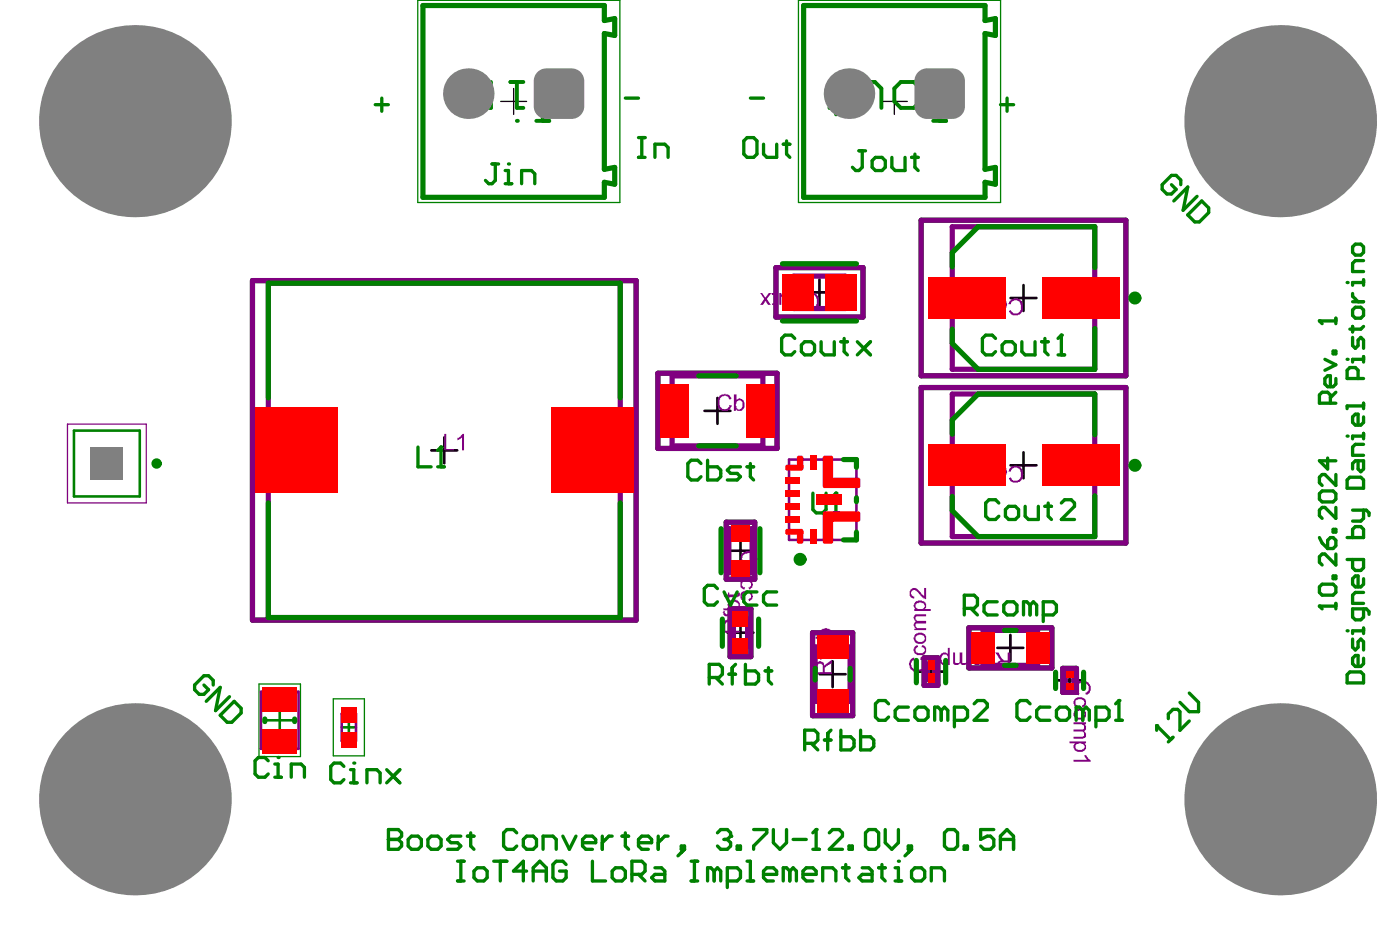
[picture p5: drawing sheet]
<svg xmlns="http://www.w3.org/2000/svg" width="180mm" height="122mm" viewBox="0 0 180 122" stroke-linecap="round" stroke-linejoin="round" font-family="sans-serif">
<path d="M54.4 .7h23.3v1.9l1.3-.2v2.2l-1.3-.3v17.5l1.3-.3v2.2l-1.3-.3v2h-23.3zM103.3 .7h23.3v1.9l1.3-.2v2.2l-1.3-.3v17.5l1.3-.3v2.2l-1.3-.3v2h-23.3zM9.5 55.3h8.5v8.5h-8.5zM34.3 92.5h3.3M35.9 90.9v3.3M43.9 93.5h1.8M44.8 92.5v1.9" fill="none" stroke="#008000" stroke-width=".33"/>
<g fill="none" stroke="#008000" stroke-width=".67">
<path d="M32.4 36.1h49.3v43.6h-49.3zM99.7 34.4h11.2v6.3h-11.2zM118.4 28.3h26.3v20h-26.3zM84.5 48h15.4v9.6h-15.4zM118.4 49.8h26.3v20h-26.3zM93.3 67.1h3.7v7.3h-3.7zM93.8 78.2h2.7v6.2h-2.7zM104.4 81.3h5.2v10.7h-5.2zM118.8 84.5h1.7v3.6h-1.7zM124.5 80.7h10.7v5.1h-10.7zM136.6 85.9h1.7v3.1h-1.7z"/>
<circle cx="20.1" cy="59.6" r=".33"/>
</g>
<path d="M8.7 54.5h10.1v10.1h-10.1z" fill="none" stroke="#800080" stroke-width=".17"/>
<g fill="none" stroke="#000" stroke-width=".33">
<path d="M103.6 37.6h3.4M105.3 35.9v3.3M129.9 38.3h3.3M131.5 36.6v3.4M55.4 57.9h3.4M57.1 56.2v3.3M90.5 52.8h3.4M92.2 51.1v3.4M129.9 59.8h3.3M131.5 58.1v3.4M93.5 70.8h3.3M95.2 69.1v3.3"/>
<path d="M95.2 79.6v3.4M93.5 81.3h3.3M105.3 86.6h3.4M107 85v3.3M118 86.3h3.3M119.6 84.6v3.4M128.2 83.2h3.3M129.8 81.6v3.3M135.8 87.4h3.3M137.5 85.8v3.3"/>
</g>
<path d="M64.3 13h3.4M66 11.4v3.3M113.3 13h3.3M114.9 11.4v3.3" fill="none" stroke="#000" stroke-width=".17"/>
<path d="M53.7 0h26v26h-26zM102.6 0h26v26h-26zM33.3 87.9h5.3v9.3h-5.3zM42.8 89.8h4v7.3h-4z" fill="none" stroke="#008000" stroke-width=".17"/>
<path d="M54.4 .7h23.3v1.9l1.3-.2v2.2l-1.3-.3v17.5l1.3-.3v2.2l-1.3-.3v2h-23.3zM103.3 .7h23.3v1.9l1.3-.2v2.2l-1.3-.3v17.5l1.3-.3v2.2l-1.3-.3v2h-23.3zM101.4 59h8.7v10.4h-8.7zM33.5 88.9h4.9v7.3h-4.9zM43.9 91.7h1.8v3.5h-1.8z" fill="none" stroke="#800080" stroke-width=".33"/>
<g fill="none" stroke="#800080" stroke-width=".67">
<path d="M32.4 36.1h49.3v43.6h-49.3zM34.5 36.4h45.2v42.9h-45.2zM99.7 34.4h11.2v6.3h-11.2zM102 35.5h6.6v4.1h-6.6zM118.4 28.3h26.3v20h-26.3zM122.4 29.1h18.3v18.3h-18.3zM84.5 48h15.4v9.6h-15.4zM86.4 48.3h11.6v9h-11.6zM118.4 49.8h26.3v20h-26.3zM122.4 50.6h18.3v18.3h-18.3zM93.3 67.1h3.7v7.3h-3.7zM93.7 67.9h3v5.7h-3z"/>
<path d="M93.8 78.2h2.7v6.2h-2.7zM94.2 79.5h1.9v3.5h-1.9zM104.4 81.3h5.2v10.7h-5.2zM104.8 83.1h4.5v7h-4.5zM118.8 84.5h1.7v3.6h-1.7zM119.1 85.3h1v2h-1zM124.5 80.7h10.7v5.1h-10.7zM126.3 81h7v4.5h-7zM136.6 85.9h1.7v3.1h-1.7zM136.9 86.4h1.1v2.1h-1.1z"/>
</g>
<g fill="#800080">
<path d="M93 78.5h.1a.34 .34 0 0 0 .5 .4v-.3h.1v.3h1.4v.3h-1.4v.2h-.1v-.2a.4 .4 0 0 1-.5 0 .4 .4 0 0 1-.1-.4h-.1z"/>
<path d="M93 76.4h.6v-.3h.1v.3h1.1v-.3h.3a.34 .34 0 0 1-.3 .5v.1h-1.1v.2h-.1v-.2h-.5z"/>
<path d="M104.8 83.8h.2v.3l.1 .2h.3v-.4h.2v.4h1.3v.2h-1.3v.3h-.2v-.3a.4 .4 0 0 1-.4 0 .4 .4 0 0 1-.2-.4h-.1z"/>
<path d="M126.6 84a.67 .67 0 0 1 .8-.1 .67 .67 0 0 1 .3 .7v.1a.66 .66 0 0 1-.5 .7 .66 .66 0 0 1-.7-.4v-.1h.2l.1 .3h.2v.1h.1v-.1a.32 .32 0 0 0 .4-.4v-.2a.39 .39 0 0 0-.3-.5 .39 .39 0 0 0-.5 .3h-.2v-.2z"/>
<path d="M122.5 83.8h.2v1a.33 .33 0 0 0 .2 .4 .33 .33 0 0 0 .4-.1v-1.3h.4v1.1a.26 .26 0 0 0 .1 .3 .26 .26 0 0 0 .3 0l.2-.2v-1.2h.2v1.6h-.2v-.2l-.3 .2a.38 .38 0 0 1-.5-.1l-.1-.1-.3 .2a.38 .38 0 0 1-.5-.1h-.1z"/>
<path d="M57.1 55.7h.3v2h1v.2h-1.3z"/>
<path d="M58.8 56.3l.4-.2 .3-.4h.1v2.2h-.2v-1.6l-.6 .3z"/>
<path d="M95.4 71.1l.2-.1a1.29 1.29 0 0 1 1.5 .1l.2 .3v.3l.1 .1-.1 .1v.3l-.4 .4h-.1v.1h-.1l-.1-.3a.64 .64 0 0 0 .5-.7 .64 .64 0 0 0-.7-.6h-.6a.63 .63 0 0 0-.3 1.1l.4 .2-.1 .3a.76 .76 0 0 1-.6-1v-.3z"/>
<path d="M95.2 73.4l1.5-.6v.3l-1.2 .4v.1l1.2 .4v.3l-1.5-.6z"/>
<path d="M95.4 74.5l.4-.1a.78 .78 0 0 1 1 .8l-.1 .3-.3 .2h-.1l-.1-.2a.32 .32 0 0 0 .3-.5l-.2-.3h-.3a.46 .46 0 0 0-.6 .2 .46 .46 0 0 0 .1 .6h.3l-.1 .3v-.1l-.4-.1v-.1a.44 .44 0 0 1-.1-.5v-.2z"/>
<path d="M95.2 76.1h.1a1.05 1.05 0 0 1 1.3 0l.2 .5-.1 .2a.42 .42 0 0 1-.4 .4l-.1-.2a.38 .38 0 0 0 .3-.4 .38 .38 0 0 0-.4-.4 .5 .5 0 0 0-.6 .1 .5 .5 0 0 0-.1 .6l.4 .1-.1 .2-.5-.1v-.2v-.6z"/>
<path d="M103.7 37.7l.6-.1h.3a.89 .89 0 0 1 .6 1l.1 .1h-.1a.91 .91 0 0 1-.6 1.1 .86 .86 0 0 1-1.1-.5v-.1l.2-.1 .1 .2 .2 .1a.4 .4 0 0 0 .6 .1 .91 .91 0 0 0 .3-1.3h-.1a.55 .55 0 0 0-.5-.4 .55 .55 0 0 0-.5 .4h-.1v.2l-.3-.1z"/>
<path d="M100.2 37.6h.2v.3l.2-.2a.52 .52 0 0 1 .6 0 .52 .52 0 0 1 .2 .5v1h-.2v-1a.34 .34 0 0 0-.3-.4 .34 .34 0 0 0-.4 .4h-.1v1h-.2z"/>
<path d="M99.1 37.6h.1a.37 .37 0 0 1 .4 .1 .37 .37 0 0 1 .1 .4v.9h.2v.2h-.2v.4l-.2 .2v-.6h-.3v-.2h.3v-1.1h-.3z"/>
<path d="M97.7 37.6h.3l.4 .6 .4-.6h.3l-.6 .8 .6 .8h-.4l-.3-.5-.4 .5h-.3l.5-.8z"/>
<path d="M129.9 60a.98 .98 0 0 1 1.5 .7l.1 .2-.1 .2a.99 .99 0 0 1-.5 .9 .99 .99 0 0 1-1.1-.2l-.1-.4 .2-.1a.44 .44 0 0 0 .5 .5 .62 .62 0 0 0 .8-.7v-.1a.76 .76 0 0 0-.9-.9 .58 .58 0 0 0-.4 .5h-.3z"/>
<path d="M126.4 59.9h.2v.2h.1a.5 .5 0 0 1 .5-.3 .5 .5 0 0 1 .4 .4v1.2h-.2v-1a.32 .32 0 0 0-.4-.3 .45 .45 0 0 0-.4 .5v.8h-.2z"/>
<path d="M125.4 59.9v-.1h.3v.1a.26 .26 0 0 1 .3 .1 .26 .26 0 0 1 0 .3v.9h.1v.2h-.1v.4l-.3 .1v-.5h-.3v-.2h.3v-1.1h-.3z"/>
<path d="M123.8 59.9h1.5l-.2 .4-.8 .9a.37 .37 0 0 0-.1 .4 .37 .37 0 0 0 .5 .2l.2-.2v-.3l.3 .1v.1a.69 .69 0 0 1-.6 .5 .69 .69 0 0 1-.7-.3 .79 .79 0 0 1 .4-1v-.1l.3-.1 .3-.4h-1.1z"/>
<path d="M129.9 38.5a.9 .9 0 0 1 1.5 .4v.3a1.05 1.05 0 0 1-.5 1.2 .84 .84 0 0 1-1.1-.3h-.1v-.2l.2-.1a.65 .65 0 0 0 .8 .5 .65 .65 0 0 0 .5-.7v-.1a.76 .76 0 0 0-.9-.9l-.3 .1-.1 .4h-.3z"/>
<path d="M126.4 38.4h.2v.2a.58 .58 0 0 1 1 .1v1.2h-.2v-.8a.39 .39 0 0 0-.3-.5 .39 .39 0 0 0-.5 .4v.9h-.2z"/>
<path d="M125.4 38.3h.1a.34 .34 0 0 1 .5 .4v1h.1v.2h-.1v.4l-.3 .1v-.5h-.3v-.2h.3v-1l-.3-.1z"/>
<path d="M124.3 38.4h.2v1.6l.4-.2h.1v.2l-.2 .1-.4 .4h-.1z"/>
<path d="M117.1 84.7l.4-.2v.3a.64 .64 0 0 0-.3 .8 .91 .91 0 0 0 1.2 .3h.1a.55 .55 0 0 0 .3-.5 .55 .55 0 0 0-.3-.6h-.2v-.4l.3 .2a.58 .58 0 0 1 .4 .6 .78 .78 0 0 1-.6 1v.1l-.5 .1v-.1a.99 .99 0 0 1-.8-.3l-.1-.1a.94 .94 0 0 1 .1-1.2z"/>
<path d="M117.6 83.1l.1-.2h.2l.1 .3a.32 .32 0 0 0-.3 .4v.2l.4 .1a.5 .5 0 0 0 .6-.1 .5 .5 0 0 0 .1-.6h-.4l.1-.3h.1a.66 .66 0 0 1 .2 1.1v.1a1.46 1.46 0 0 1-1.2-.1l-.2-.3v-.4h.1z"/>
<path d="M117.6 79l.1-.1h1.3v.3h-.9a.28 .28 0 0 0-.4 0 .28 .28 0 0 0 0 .3l.1 .3h1.2v.3h-1.1a.26 .26 0 0 0-.3 .2 .26 .26 0 0 0 .2 .3v.1h1.2v.3h-1.5v-.2h.2l-.1-.2a.43 .43 0 0 1-.2-.4 .43 .43 0 0 1 .3-.3l-.1-.2a.41 .41 0 0 1 0-.7z"/>
<path d="M117.1 75.7h.1a.62 .62 0 0 1 1 .3l.6 .6v-1.1h.2v1.5a1.5 1.5 0 0 1-.9-.8l-.3-.2a.41 .41 0 0 0-.6 .1 .41 .41 0 0 0 .3 .5v.3h-.2a.72 .72 0 0 1-.2-1.2z"/>
<path d="M138.2 87.7a1.52 1.52 0 0 1 1.7 0 .99 .99 0 0 1-.2 1.5h-.1v.1l-.1-.3h.1a.64 .64 0 0 0 .1-1.1 1.05 1.05 0 0 0-1.4 .2 .65 .65 0 0 0 .4 1l-.1 .2-.1-.1a.58 .58 0 0 1-.5-.5v-.6z"/>
<path d="M138.3 89.7a.93 .93 0 0 1 1.2 .2 .65 .65 0 0 1-.4 1v-.3h.1l.1-.3h.1l-.1-.1a.48 .48 0 0 0-.6-.4l-.2 .1a.33 .33 0 0 0-.3 .3 .33 .33 0 0 0 .1 .3v.1l.3 .1v.2a.66 .66 0 0 1-.5-1.1z"/>
<path d="M138 92.8h1.6v.3h-.3l.2 .1a.45 .45 0 0 1-.2 .7v.1a.5 .5 0 0 1 .3 .6 .5 .5 0 0 1-.5 .3h-1.1v-.2h1a.31 .31 0 0 0 .3-.3 .31 .31 0 0 0-.2-.3v-.1h-1.1v-.3h1.1a.33 .33 0 0 0 .2-.2 .33 .33 0 0 0-.1-.4h-.1h-1.1z"/>
<path d="M138 97.6h1.7l-.4-.6h.3l.2 .5 .4 .2v.2h-2.2z"/>
<path d="M92.5 50.8l.4-.1a.86 .86 0 0 1 1.1 .5v.1l-.3 .1a.65 .65 0 0 0-.9-.5 1.17 1.17 0 0 0-.3 1.4h.1a.55 .55 0 0 0 .5 .3 .55 .55 0 0 0 .5-.3h.1v-.3l.4 .1-.1 .1a.78 .78 0 0 1-1 .6h-.1a.89 .89 0 0 1-.7-.9v-.2a.99 .99 0 0 1 .3-.9z"/>
<path d="M96.1 51.4h.1a.4 .4 0 0 1 .6-.1 .32 .32 0 0 1 .3 .4h-.2a.31 .31 0 0 0-.3-.3 .31 .31 0 0 0-.3 .2h-.1l.1 .2 .6 .1a.39 .39 0 0 1 .3 .4 .39 .39 0 0 1-.3 .4v.1h-.6l-.2-.1-.2-.2v-.1l.3-.1a.35 .35 0 0 0 .5 .3l.1-.1a.18 .18 0 0 0 .1-.2 .18 .18 0 0 0-.2-.1l-.7-.3-.1-.3h.1z"/>
<path d="M97.5 50.8l.3-.1v.6h.2v.1h-.2v1.1h.2l.1 .3h-.1a.37 .37 0 0 1-.4-.1 .37 .37 0 0 1-.1-.3v-1h-.1v-.1h.1z"/>
<path d="M93.4 79.9l-.2 .2v.9h.7v-.7a.32 .32 0 0 0-.4-.4zM93 79.9l.2-.2h.2v-.1l.3 .1a.32 .32 0 0 1 .4 .4v.1l.2-.3 .8-.5v.4l-1 .7v.5h1v.3h-2.1v-1.4z"/>
<path d="M93.9 77.4v.1a.27 .27 0 0 0-.2 .2 .27 .27 0 0 0 .2 .3l.1 .1a.57 .57 0 0 0 .6 .1 .57 .57 0 0 0 .3-.5l-.3-.4zM93.7 77.2a.93 .93 0 0 1 1.4 .3l.1 .2h-.1v.3l-.2 .2h.2v.2h-2.1v-.2h.7l-.2-.5 .1-.3z"/>
<path d="M105.2 85.3l-.1 .1v1h.6v-.8a.32 .32 0 0 0-.4-.3zM105.1 85l.2-.1h.2v.1a.34 .34 0 0 1 .4 .4l.1 .1 .2-.2 .7-.5v.4l-.5 .2v.1h-.2l-.2 .3v.6h.9v.2h-2.1v-.9a.6 .6 0 0 1 .3-.7z"/>
<path d="M105.7 82.7v.1a.31 .31 0 0 0-.1 .4 .31 .31 0 0 0 .3 .2v.1h.2a.47 .47 0 0 0 .5-.1 .47 .47 0 0 0 .1-.6l-.3-.1v-.1zM105.5 82.6a.95 .95 0 0 1 1.4 .2l.1 .3h-.1v.2l-.2 .2h.2v.2h-2.1v-.2h.8l-.3-.4z"/>
<path d="M105.6 81.1a.45 .45 0 0 0 .1 .5 .45 .45 0 0 0 .5 .2 .43 .43 0 0 0 .5-.3v-.4h-.2v-.1h-.7zM105.6 80.9l.6-.2 .6 .3 .1 .4h.1l-.2 .4h-.1h.2v.3h-2.1v-.3h.8h-.1l-.1-.3h-.1l.1-.5z"/>
<path d="M128.4 85.2a.46 .46 0 0 0 .3 .6h.8v-.7h-.9zM127.9 83.8h.4l.4 .6a.58 .58 0 0 0 .5 .4h.3v-1h.3v2.2h-1.1v-.1a.5 .5 0 0 1-.6-.2 .5 .5 0 0 1 .1-.6l.1-.2 .4-.1h-.2z"/>
<path d="M125.2 84.3v.1h-.1v.4l.1 .1a.39 .39 0 0 0 .6 .3 .66 .66 0 0 0-.1-1.1h-.3zM125.2 83.9a.78 .78 0 0 1 .9 .2 .78 .78 0 0 1 .1 .9 .3 .3 0 0 1-.3 .4h-.1a.76 .76 0 0 1-.9-.8v-.3z"/>
<path d="M121 83.9h.1a.52 .52 0 0 1 .7 .1v-.8h.3v2.2h-.3v-.2v.1a.6 .6 0 0 1-.6 .1 .6 .6 0 0 1-.4-.5l-.1-.1v-.4l.1-.2zM121.1 84.2v.1a.48 .48 0 0 0-.1 .6l.1 .3h.2v.1a.65 .65 0 0 0 .5-.5 .65 .65 0 0 0-.2-.7h-.4z"/>
<path d="M102.2 37.9l-.2 .4a.47 .47 0 0 0 .2 .7 .47 .47 0 0 0 .7-.3v-.1a.5 .5 0 0 0-.1-.6 .5 .5 0 0 0-.6-.1zM102 37.7a.85 .85 0 0 1 1.1 .3v.2h.1v.4l-.1 .1a.67 .67 0 0 1-.9 .5l-.3-.1a1.19 1.19 0 0 1 .1-1.4z"/>
<path d="M128.5 60.1h-.1a.64 .64 0 0 0-.2 .7 .64 .64 0 0 0 .5 .4l.4-.2v-.3h.1l-.1-.1a.42 .42 0 0 0-.1-.5 .42 .42 0 0 0-.5 0zM128.1 60.1a.63 .63 0 0 1 1.1 0 .95 .95 0 0 1-.1 1.2 .7 .7 0 0 1-1.1-.4v-.7z"/>
<path d="M128.3 38.7v.1h-.1a.67 .67 0 0 0 .5 1v-.1a.32 .32 0 0 0 .4-.4l.1-.1-.1-.1a.47 .47 0 0 0-.3-.5 .47 .47 0 0 0-.5 .1zM128.1 38.6a.66 .66 0 0 1 1.1 .1h.1a.81 .81 0 0 1-.6 1.2 .63 .63 0 0 1-.7-.7z"/>
<path d="M117.7 81.7v.2a.59 .59 0 0 0 .3 .5 .59 .59 0 0 0 .6 0l.1-.1a.34 .34 0 0 0 0-.6v-.1h-.3h-.3zM117.6 81.6a.93 .93 0 0 1 1.3 0 .78 .78 0 0 1-.3 1.1 .78 .78 0 0 1-1-.3h-.1l-.1-.3v-.2h.1z"/>
<path d="M117.7 77.2h.3h.4h.1a.57 .57 0 0 1 .5 .4 .57 .57 0 0 1-.2 .7h.8v.2h-2.1v-.2h.2l-.2-.2a.4 .4 0 0 1 .1-.6zM117.7 77.6a.37 .37 0 0 0 .2 .6v.1h.6a.38 .38 0 0 0 .3-.5 .38 .38 0 0 0-.4-.3v-.1h-.3v.1z"/>
<path d="M138.3 91.4v.1a.4 .4 0 0 0 .1 .6l.1 .1a.67 .67 0 0 0 .9-.5l-.3-.3-.3-.1zM138 91.4a1.1 1.1 0 0 1 1.1-.3h.1a.76 .76 0 0 1 0 1.3l-.2 .1a.76 .76 0 0 1-1-.7z"/>
<path d="M137.5 95.3h2.1v.2h-.3a.62 .62 0 0 1 .2 .8 .62 .62 0 0 1-.7 .3h-.1a.67 .67 0 0 1-.7-.3 .67 .67 0 0 1 .1-.8h-.6zM138.3 95.7a.4 .4 0 0 0 .1 .6 .67 .67 0 0 0 1-.4l-.2-.3h-.2v-.1h-.4z"/>
<path d="M94.7 51.5v.4h-.1v.3l.1 .1a.32 .32 0 0 0 .4 .3 .73 .73 0 0 0 .1-1.2zM94.3 50.7h.4v.7a.33 .33 0 0 1 .5-.1l.4 .1v.1a1.08 1.08 0 0 1-.2 1.2l-.2 .1a.38 .38 0 0 1-.5-.2h-.1v.2h-.3z"/>
</g>
<path d="M65.6 10.5h1.7M66.4 10.5v3.4h.9M68.9 15.5h1.7M72.3 11.4l-.9-.9h-.8l-.8 .9v4.1M106.6 13.9h1.7M106.6 10.5l.8 .9v3.3M109.9 13.9v-3.4h2.5l.9 .9v2.5M115.8 10.5h1.6l.9 .9v1.6l-.9 .9h-1.6l-.9-.9v-1.6zM119.9 15.5h1.7M123.3 11.4l-.9-.9h-.8l-.8 .9v4.1" fill="none" stroke="#008000" stroke-width=".5"/>
<circle cx="66.4" cy="15.5" r=".25" fill="#008000"/>
<path d="M59.8 10.5v2.5l.8 .9h2.5v-3.4" fill="none" stroke="#008000" stroke-width=".5"/>
<g fill="none" stroke="#008000" stroke-width=".67">
<path d="M54.4 .7h23.3v1.9l1.3-.2v2.2l-1.3-.3v17.5l1.3-.3v2.2l-1.3-.3v2h-23.3zM103.3 .7h23.3v1.9l1.3-.2v2.2l-1.3-.3v17.5l1.3-.3v2.2l-1.3-.3v2h-23.3zM100.6 33.9h9.5M122.4 34.3v-1.8l3.3-3.4h15v5.3M34.5 51.1v-14.7h45.2v14.7M89.8 57.3h4.8M89.8 48.3h4.8M100.6 41.2h9.5M108.4 59h1.7v1M122.4 55.8v-1.8l3.3-3.4h15v5.3M140.7 42.2v5.2h-15l-3.3-3.3v-1.8M34.5 64.6v14.7h45.2v-14.7"/>
<path d="M92.7 67.9v5.7M92.8 79.5v3.5M97.5 79.5v3.5M97.7 67.9v5.7M110.1 68.4v1h-1.7M110.1 64v.5M140.7 63.7v5.2h-15l-3.3-3.3v-1.8M34 92.4v.3M37.9 92.4v.3M104.8 85.9v1.5M109.3 85.9v1.5M117.8 84.9v2.8"/>
<path d="M121.5 84.9v2.8M129.1 81h1.5M129.1 85.5h1.5M135.7 86.4v2.1M139.3 86.4v2.1"/>
</g>
<path d="M169.6 77.9h2.1M171.7 77.5v.7" fill="none" stroke="#008000" stroke-width=".43"/>
<circle cx="169.6" cy="77.9" r=".21" fill="#008000"/>
<g fill="none" stroke="#008000" stroke-width=".43">
<path d="M169.6 41.2h2.1M170.3 46.2l1.4 .7-1.4 .7M170.6 58.9v1.4l-1-1.1h2.1M171 51.8v-1.1l-.4-.3h-.7l-.3 .3v1.1h2.1M171.3 45.1h.4v.4h-.4zM171.7 40.9v.7M171.7 48.6v.7l-.4 .4h-.7l-.3-.4v-.7l.3-.3h.4v1.4M171.7 50.4l-.7 .7M169.6 77.9l.3 .3M169.6 75.4l.3-.3h1.4l.4 .3v.7l-.4 .4h-1.4l-.3-.4zM169.6 69.1l.3 .7 .7 .7M169.9 63.1h1.4l.4 .3v.7l-.4 .4h-1.4l-.3-.4v-.7z"/>
<path d="M171 69.1h.3l.4 .3v.7l-.4 .4h-.7v-1.1zM171.3 68h.4v.4h-.4zM171.3 74h.4v.4h-.4zM171.7 61v1.4l-1.4-1.4h-.4l-.3 .3v.7l.3 .4M171.7 65.2v1.4l-1.4-1.4h-.4l-.3 .3v.8l.3 .3M171.7 71.2v1.4l-1.4-1.4h-.4l-.3 .3v.7l.3 .4"/>
</g>
<circle cx="169.6" cy="41.2" r=".21" fill="#008000"/>
<path d="M169.6 41.2l.3 .4M173.5 86.3h1.4l.3 .4v1h-2.1v-1zM173.8 82.1v1.1l.4 .3 .3-.3v-.7l.4-.4 .3 .4v1M175.2 80.7v.7M175.2 84.6v.7l-.3 .3h-.7l-.4-.3v-.7l.4-.4h.3v1.4M175.2 81h-1.4v.4" fill="none" stroke="#008000" stroke-width=".43"/>
<circle cx="173.1" cy="81" r=".21" fill="#008000"/>
<path d="M174.5 59.2v1.1l.4 .3 .3-.3v-1.1h-1l-.4 .4v.7M175.2 56h-1.4v.4M175.2 57.1h-1l-.4 .3v1.1h1.4M175.2 55.7v.7M173.1 69.1h2.1v-1.1l-.3-.3h-.7l-.4 .3v1.1M173.1 71.9h2.1v1l-.3 .4h-.7l-.4-.4v-1M173.5 61.3h1.4l.3 .4v1h-2.1v-1zM173.8 65.5h1.8l.3 .4v.4M175.2 78.2v1.1l-.3 .3h-.7l-.4-.3v-1.1h1.8l.3 .4v.3M175.2 74.4v.7l-.3 .3h-.7l-.4-.3v-.7l.4-.4h.3v1.4M175.2 76.1h-1l-.4 .4v1h1.4M175.2 65.5v1.1l-.3 .4h-1.1" fill="none" stroke="#008000" stroke-width=".43"/>
<circle cx="173.1" cy="56" r=".21" fill="#008000"/>
<path d="M174.5 48.6v-1l-.3-.4h-.7l-.4 .4v1h2.1M175.2 45.8v.7M175.2 51.8v.7M175.2 53.6v.7l-.3 .3h-.7l-.4-.3v-.7l.4-.4h.3v1.4M175.2 46.2h-1.4v.3M175.2 52.2h-2.1v.3" fill="none" stroke="#008000" stroke-width=".43"/>
<circle cx="173.1" cy="46.2" r=".21" fill="#008000"/>
<path d="M173.8 37.7v.4l.7 .7M173.8 38.8h1.4M174.2 39.5h.7l.3 .3v.7l-.3 .4h-.7l-.4-.4v-.7zM175.2 35.9v.8M175.2 36.3h-1.4v.4M173.8 43.3v1.1l.4 .4 .3-.4v-.7l.4-.4 .3 .4v1.1M173.8 41.9v.7M175.2 41.9l-.3 .4h-1.4" fill="none" stroke="#008000" stroke-width=".43"/>
<circle cx="173.1" cy="36.3" r=".21" fill="#008000"/>
<path d="M173.8 31.7l.4-.3h.7l.3 .3v.7l-.3 .4h-.7l-.4-.4zM175.2 33.5h-1l-.4 .3v1.1h1.4M49.9 106.6v2.5h1.3l.4-.4v-.4l-.4-.4h-1.3" fill="none" stroke="#008000" stroke-width=".43"/>
<circle cx="49.9" cy="107.9" r=".21" fill="#008000"/>
<g fill="none" stroke="#008000" stroke-width=".43">
<path d="M49.9 106.6h1.3l.4 .4v.4l-.4 .5h-1.3M52.5 107.9l.4-.5h.8l.4 .5v.8l-.4 .4h-.8l-.4-.4zM55.4 107.4h.9l.4 .5v.8l-.4 .4h-.9l-.4-.4v-.8zM59.2 107.4h-1.2l-.5 .5 .5 .4h.8l.4 .4-.4 .4h-1.3M60.1 107.4h.8M60.5 107v1.7l.4 .4M66.4 107l-.4-.4h-.9l-.4 .4v1.7l.4 .4h.9l.4-.4M67.7 107.4h.8l.4 .5v.8l-.4 .4h-.8l-.4-.4v-.8zM69.8 109.1v-1.7h1.3l.4 .5v1.2M72.3 107.4l.9 1.7 .8-1.7M74.9 108.3h1.7v-.4l-.5-.5h-.8l-.4 .5v.8l.4 .4h.8M77.4 107.4v1.7"/>
<path d="M78.7 107.4h-.5l-.8 .9M79.9 107.4h.9M80.4 107v1.7l.4 .4M82.1 108.3h1.6v-.4l-.4-.5h-.8l-.4 .5v.8l.4 .4h.8M84.6 107.4v1.7M85.9 107.4h-.5l-.8 .9M87.5 108.7h.5v.4h-.5zM88 109.1l-.9 .9M92.2 107l.4-.4h.9l.4 .4v.4"/>
</g>
<circle cx="93.9" cy="107.4" r=".21" fill="#008000"/>
<path d="M93 107.9h.5M93.5 107.9l.4 .4v.4l-.4 .4h-.9l-.4-.4M93.9 107.4l-.4 .5M94.7 108.7h.5v.4h-.5zM96.9 106.6h1.6v.4l-1.6 1.7v.4M99.4 106.6v1.7l.8 .8 .9-.8v-1.7M101.9 107.9h1.7M104.5 109.1h.8M104.9 106.6v2.5" fill="none" stroke="#008000" stroke-width=".43"/>
<circle cx="104.9" cy="106.6" r=".21" fill="#008000"/>
<g fill="none" stroke="#008000" stroke-width=".43">
<path d="M58.8 110.7h.8M58.8 113.2h.8M59.2 110.7v2.5M61.3 111.5h.9l.4 .4v.9l-.4 .4h-.9l-.4-.4v-.9zM63.4 110.7h1.7M64.3 110.7v2.5M67.7 111.9h-1.7l1.3-1.2v2.5M68.5 111.9h1.7M68.5 113.2v-1.7l.9-.8 .8 .8v1.7M72.8 111.1l-.5-.4h-.8l-.4 .4v1.7l.4 .4h.8l.5-.4v-.9h-.9M76.1 110.7v2.5h1.7M79.1 111.5h.8l.5 .4v.9l-.5 .4h-.8l-.4-.4v-.9z"/>
<path d="M81.2 112.3h1.3l.4-.4v-.8l-.4-.4h-1.3v2.5M82.1 112.3l.8 .9M84.2 111.5h.8l.4 .4v1.3h-1.2l-.5-.4 .5-.5h1.2M88.8 110.7h.9M88.8 113.2h.9M89.2 110.7v2.5M91.8 111.9l-.4-.4h-.5v1.7M91.8 111.9v1.3M91.8 111.9l.4-.4 .4 .4v1.3M93.5 113.2h1.2l.5-.4v-.9l-.5-.4h-1.2v2.5M96 110.7h.4v2.5M96 113.2h.9"/>
<path d="M98.1 112.3h1.7v-.4l-.4-.4h-.9l-.4 .4v.9l.4 .4h.9M101.5 111.9l-.4-.4h-.4v1.7M101.5 111.9v1.3M101.5 111.9l.4-.4 .4 .4v1.3M103.2 112.3h1.7v-.4l-.4-.4h-.9l-.4 .4v.9l.4 .4h.9M104.9 106.6l-.4 .4M105.7 113.2v-1.7h1.3l.4 .4v1.3M106.6 107l.4-.4h.8l.5 .4v.4l-1.7 1.7h1.7M108.3 111.5h.8M108.7 111.1v1.7l.4 .4M109.1 108.7h.4v.4h-.4zM110.8 111.5h.8l.5 .4v1.3h-1.3l-.4-.4 .4-.5h1.3"/>
<path d="M111.2 107l.4-.4h.9l.4 .4v1.7l-.4 .4h-.9l-.4-.4zM112.9 111.5h.9M113.3 111.1v1.7l.5 .4M113.8 106.6v1.7l.8 .8 .9-.8v-1.7M115 111.5h.5v1.7M115 113.2h.9M116.7 108.7h.4v.4h-.4zM117.1 109.1l-.8 .9M121.4 107l.4-.4h.8l.5 .4v1.7l-.5 .4h-.8l-.4-.4zM123.9 108.7h.4v.4h-.4zM127.7 106.6h-1.7v1.3l.9-.5h.4l.4 .5v.8l-.4 .4h-.9l-.4-.4M128.6 109.1v-1.7l.8-.8 .9 .8v1.7"/>
<path d="M128.6 107.9h1.7"/>
</g>
<circle cx="115.5" cy="110.7" r=".21" fill="#008000"/>
<g fill="none" stroke="#008000" stroke-width=".43">
<path d="M48.2 13.5h1.7M49.1 12.6v1.7M80.4 12.6h1.7M96 17.7h.9l.4 .4v1.7l-.4 .4h-.9l-.4-.4v-1.7zM96.4 12.6h1.7M98.1 18.5v1.3l.4 .4h1.3v-1.7M100.7 18.5h.8M101.1 18.1v1.7l.4 .4M128.6 13.5h1.7M129.4 12.6v1.7M150.5 23.7l.6 .6-.6 .6h-.5l-.6-.6v-.6l1.1-1.2h.6l.6 .6v.6M152.6 27.6l1.8-1.8 .9 .9v.6l-1.2 1.2h-.6z"/>
<path d="M153.8 25.2l-1.8 1.8 .6-3-1.8 1.8M148.6 93.2l1.8 1.8M150.7 94.7l-.6 .6M117.1 111.9l.5-.4h.8l.4 .4v.9l-.4 .4h-.8l-.5-.4zM119.7 113.2v-1.7h1.2l.5 .4v1.3"/>
</g>
<circle cx="148.6" cy="93.2" r=".21" fill="#008000"/>
<g fill="none" stroke="#008000" stroke-width=".43">
<path d="M82.1 17.7h.8M82.5 17.7v2.5M82.1 20.2h.8M84.2 20.2v-1.7h1.2l.5 .5v1.2M102.1 43.5l-.4-.4h-.8l-.5 .4v1.7l.5 .4h.8l.4-.4M103.4 43.9h.9l.4 .4v.9l-.4 .4h-.9l-.4-.4v-.9zM105.5 43.9v1.3l.4 .4h1.3v-1.7M108.1 43.9h.8M108.5 43.5v1.7l.4 .4M110.2 43.9l1.7 1.7M111.9 43.9l-1.7 1.7M127.9 43.5l-.4-.4h-.8l-.5 .4v1.7l.5 .4h.8l.4-.4"/>
<path d="M129.2 43.9h.9l.4 .4v.9l-.4 .4h-.9l-.4-.4v-.9zM131.3 43.9v1.3l.4 .4h1.3v-1.7M133.9 43.9h.8M134.3 43.5v1.7l.4 .4M136 45.6h.8M136.4 43.1v2.5M128.4 64.6l-.5-.4h-.8l-.4 .4v1.7l.4 .4h.8l.5-.4M129.6 65.1h.9l.4 .4v.8l-.4 .4h-.9l-.4-.4v-.8zM131.7 65.1v1.2l.5 .4h1.2v-1.6M134.3 65.1h.8M134.7 64.6v1.7l.4 .4M136.4 64.6l.4-.4h.9l.4 .4v.5l-1.7 1.6h1.7"/>
<path d="M26.2 88l.6 .6-.6 .6h-.6l-.6-.6v-.6l1.2-1.2h.6l.6 .6v.6M28.3 91.9l1.8-1.8 .9 .9v.6l-1.2 1.2h-.6zM29.5 89.5l-1.8 1.8 .6-3-1.8 1.8M148.6 93.2v.6M150.1 92.3v-.6l.6-.6h.6l.3 .3v2.4l1.2-1.2M152.8 89l1.2 1.2v1.2h-1.2l-1.2-1.2"/>
</g>
<circle cx="136.4" cy="43.1" r=".21" fill="#008000"/>
<path d="M110.4 19.4h.8M110.8 19.4v2.1l-.4 .4h-.4l-.5-.4M117.6 19.8v1.7l.4 .4M63.2 21.1h.9M63.7 21.1v2.1l-.5 .4h-.4l-.4-.4M64.9 21.9h.4v1.7M64.9 23.6h.9M112.5 20.2h.8l.5 .4v.9l-.5 .4h-.8l-.4-.4v-.9zM114.6 20.2v1.3l.4 .4h1.3v-1.7M117.2 20.2h.8M136.4 43.1l-.4 .4" fill="none" stroke="#008000" stroke-width=".43"/>
<circle cx="65.3" cy="21.1" r=".21" fill="#008000"/>
<path d="M67 23.6v-1.7h1.3l.4 .4v1.3M104.5 63.4v2.1l.4 .4h.8l.5-.4v-2.1M107 65.9h.8M107.4 63.4v2.5" fill="none" stroke="#008000" stroke-width=".43"/>
<circle cx="107.4" cy="63.4" r=".21" fill="#008000"/>
<g fill="none" stroke="#008000" stroke-width=".43">
<path d="M53.7 57.4v2.6h1.7M56.3 60h.8M56.7 57.4v2.6M107.4 63.4l-.4 .4M123.9 78.2h1.3l.4-.5v-.8l-.4-.4h-1.3v2.5M124.8 78.2l.8 .8M128.2 77.3h-1.3l-.4 .4v.9l.4 .4h1.3M129.4 77.3h.9l.4 .4v.9l-.4 .4h-.9l-.4-.4v-.9zM132.4 77.7l-.4-.4h-.5v1.7M132.4 77.7v1.3M132.4 77.7l.4-.4 .4 .4v1.3M134.1 79h1.2l.5-.4v-.9l-.5-.4h-1.2v2.6"/>
<path d="M91.1 87h1.3l.4-.4v-.8l-.4-.4h-1.3v2.5M92 87l.8 .9M93.7 86.6h.8M94.5 85.4l-.4 .4v2.1M95.8 85.4v2.5h1.3l.4-.4v-.9l-.4-.4h-1.3M98.3 86.2h.9M98.8 85.8v1.7l.4 .4M103.4 95.5h1.3l.4-.4v-.9l-.4-.4h-1.3v2.6M104.3 95.5l.8 .9M105.9 95.1h.9M106.8 93.8l-.4 .4v2.2M108.1 93.8v2.6h1.2l.5-.5v-.8l-.5-.4h-1.2"/>
<path d="M110.6 93.8v2.6h1.3l.4-.5v-.8l-.4-.4h-1.3"/>
</g>
<circle cx="56.7" cy="57.4" r=".21" fill="#008000"/>
<path d="M56.7 57.4l-.4 .5M92.2 75.6l-.4-.4h-.9l-.4 .4v1.7l.4 .4h.9l.4-.4M93 76.1l.9 1.6 .8-1.6M97.3 76.1h-1.3l-.4 .4v.8l.4 .4h1.3M99.8 76.1h-1.3l-.4 .4v.8l.4 .4h1.3M44.2 98.5l-.4-.5h-.9l-.4 .5v1.7l.4 .4h.9l.4-.4M45 98.9h.5v1.7M45 100.6h.9" fill="none" stroke="#008000" stroke-width=".43"/>
<circle cx="45.5" cy="98" r=".21" fill="#008000"/>
<path d="M34.5 97.7l-.5-.4h-.8l-.4 .4v1.7l.4 .5h.8l.5-.5M35.3 99.9h.9M35.3 98.2h.4v1.7M49.7 98.9l1.7 1.7M51.4 98.9l-1.7 1.7M47.2 100.6v-1.7h1.2l.4 .4v1.3" fill="none" stroke="#008000" stroke-width=".43"/>
<circle cx="35.7" cy="97.3" r=".21" fill="#008000"/>
<g fill="none" stroke="#008000" stroke-width=".43">
<path d="M37.4 99.9v-1.7h1.3l.4 .4v1.3M114.2 90.4l-.4-.4h-.9l-.4 .4v1.7l.4 .4h.9l.4-.4M116.7 90.9h-1.2l-.5 .4v.8l.5 .4h1.2M118 90.9h.8l.5 .4v.8l-.5 .4h-.8l-.4-.4v-.8zM121 91.3l-.5-.4h-.4v1.6M121 91.3v1.2M121 91.3l.4-.4 .4 .4v1.2M122.7 92.5h1.2l.4-.4v-.8l-.4-.4h-1.2v2.5M125.2 90.4l.4-.4h.9l.4 .4v.5l-1.7 1.6h1.7M132.4 90.4l-.4-.4h-.9l-.4 .4v1.7l.4 .4h.9l.4-.4M134.9 90.9h-1.3l-.4 .4v.8l.4 .4h1.3M136.2 90.9h.8l.5 .4v.8l-.5 .4h-.8l-.4-.4v-.8z"/>
<path d="M139.1 91.3l-.4-.4h-.4v1.6M139.1 91.3v1.2M139.1 91.3l.5-.4 .4 .4v1.2M140.8 92.5h1.3l.4-.4v-.8l-.4-.4h-1.3v2.5M143.4 92.5h.8M143.8 90v2.5"/>
</g>
<circle cx="143.8" cy="90" r=".21" fill="#008000"/>
<path d="M90.1 59.6l-.4-.5h-.9l-.4 .5v1.6l.4 .5h.9l.4-.5M90.9 59.1v2.6h1.3l.4-.5v-.8l-.4-.4h-1.3M95.2 60h-1.3l-.4 .4 .4 .4h.8l.5 .4-.5 .5h-1.2M96 60h.9M96.4 59.6v1.6l.5 .5M143.8 90l-.4 .4" fill="none" stroke="#008000" stroke-width=".43"/>
<g fill="none" stroke="#008000" stroke-width=".83">
<circle cx="145.9" cy="38.3" r=".42"/>
<circle cx="145.9" cy="59.8" r=".42"/>
<circle cx="102.8" cy="71.9" r=".42"/>
</g>
<g fill="#f00">
<path d="M105.7 65.9l.2-.2h4.5l.2 .2v1l-.2 .1h-3.3v2.7l-.2 .2h-1l-.2-.2z"/>
<path d="M105.7 58.7l.2-.2h1l.2 .2v2.7h3.3l.2 .1v1l-.2 .2h-4.5l-.2-.2z"/>
<path d="M101.1 68h2l.1 .1v1.6l-.1 .2h-.5l-.2-.2v-1h-1.3l-.2-.2v-.4z"/>
<path d="M101.1 59.7h1.3v-1l.2-.2h.5l.1 .2v1.6l-.1 .2h-2l-.2-.2v-.4z"/>
</g>
<g fill="#808080">
<path d="M11.6 57.5h4.2v4.2h-4.2z" fill-rule="evenodd"/>
<path d="M119.1 8.8h3.3l1.6 1.6v3.3l-1.6 1.6h-3.3l-1.6-1.6v-3.3z" fill-rule="evenodd"/>
<path d="M70.2 8.8h3.3l1.6 1.6v3.3l-1.6 1.6h-3.3l-1.6-1.6v-3.3z" fill-rule="evenodd"/>
</g>
<g fill="#808080">
<path d="M117.5 13.7h1.6v1.6a1.62 1.62 0 0 1-1.6-1.6z"/>
<path d="M122.4 13.7h1.6a1.62 1.62 0 0 1-1.6 1.6z"/>
<path d="M122.4 8.8a1.62 1.62 0 0 1 1.6 1.6h-1.6z"/>
<path d="M118 9.3l.7-.5h.4v1.6h-1.6l.1-.4z"/>
<path d="M68.6 13.7h1.6v1.6a1.62 1.62 0 0 1-1.6-1.6z"/>
<path d="M73.5 13.7h1.6a1.62 1.62 0 0 1-1.6 1.6z"/>
<path d="M73.5 8.8a1.62 1.62 0 0 1 1.6 1.6h-1.6z"/>
<path d="M69.1 9.3l.7-.5h.4v1.6h-1.6v-.4z"/>
<circle cx="17.3" cy="102.7" r="12.3"/>
<circle cx="164.5" cy="15.6" r="12.3"/>
<circle cx="164.5" cy="102.7" r="12.3"/>
<circle cx="17.3" cy="15.6" r="12.3"/>
<circle cx="109.1" cy="12" r="3.3"/>
<circle cx="60.2" cy="12" r="3.3"/>
</g>
<g fill="#f00">
<circle cx="102.8" cy="68.4" r=".4"/>
<circle cx="106.7" cy="66.5" r=".62"/>
<circle cx="106.7" cy="61.9" r=".62"/>
<circle cx="102.8" cy="60" r=".4"/>
</g>
<g fill="#f00">
<path d="M104.1 68h.8v1.9h-.8z" fill-rule="evenodd"/>
<path d="M104.9 63.5h3.3v1.4h-3.3z" fill-rule="evenodd"/>
<path d="M104.1 58.5h.8v1.9h-.8z" fill-rule="evenodd"/>
<path d="M100.9 61.3h1.8v.8h-1.8z" fill-rule="evenodd"/>
<path d="M100.9 63h1.8v.8h-1.8z" fill-rule="evenodd"/>
<path d="M100.9 64.6h1.8v.9h-1.8z" fill-rule="evenodd"/>
<path d="M100.9 66.3h1.8v.8h-1.8z" fill-rule="evenodd"/>
<path d="M94.2 78.5h2v2h-2z" fill-rule="evenodd"/>
<path d="M94.2 82h2v2h-2z" fill-rule="evenodd"/>
<path d="M105 81.6h4v3h-4z" fill-rule="evenodd"/>
<path d="M105 88.6h4v3h-4z" fill-rule="evenodd"/>
<path d="M124.8 81.2h3v4h-3z" fill-rule="evenodd"/>
<path d="M131.8 81.2h3v4h-3z" fill-rule="evenodd"/>
<path d="M70.8 52.4h10.6v11h-10.6z" fill-rule="evenodd"/>
<path d="M32.8 52.4h10.6v11h-10.6z" fill-rule="evenodd"/>
<path d="M94 71.9h2.3v2.2h-2.3z" fill-rule="evenodd"/>
<path d="M94 67.4h2.3v2.2h-2.3z" fill-rule="evenodd"/>
<path d="M100.6 35.2h4v4.7h-4z" fill-rule="evenodd"/>
<path d="M106.1 35.2h4v4.7h-4z" fill-rule="evenodd"/>
<path d="M119.2 57.1h10v5.3h-10z" fill-rule="evenodd"/>
<path d="M133.9 57.1h10v5.3h-10z" fill-rule="evenodd"/>
<path d="M119.2 35.6h10v5.4h-10z" fill-rule="evenodd"/>
<path d="M133.9 35.6h10v5.4h-10z" fill-rule="evenodd"/>
<path d="M43.8 90.8h2v2h-2z" fill-rule="evenodd"/>
<path d="M43.8 94.1h2v2h-2z" fill-rule="evenodd"/>
<path d="M33.7 93.6h4.5v3.2h-4.5z" fill-rule="evenodd"/>
<path d="M33.7 88.3h4.5v3.2h-4.5z" fill-rule="evenodd"/>
<path d="M119.2 84.9h.9v1.1h-.9z" fill-rule="evenodd"/>
<path d="M119.2 86.5h.9v1.2h-.9z" fill-rule="evenodd"/>
<path d="M137 87.8h1v.8h-1z" fill-rule="evenodd"/>
<path d="M137 86.2h1v.8h-1z" fill-rule="evenodd"/>
<path d="M95.9 49.4h3.6v6.8h-3.6z" fill-rule="evenodd"/>
<path d="M84.9 49.4h3.6v6.8h-3.6z" fill-rule="evenodd"/>
</g>
</svg>
